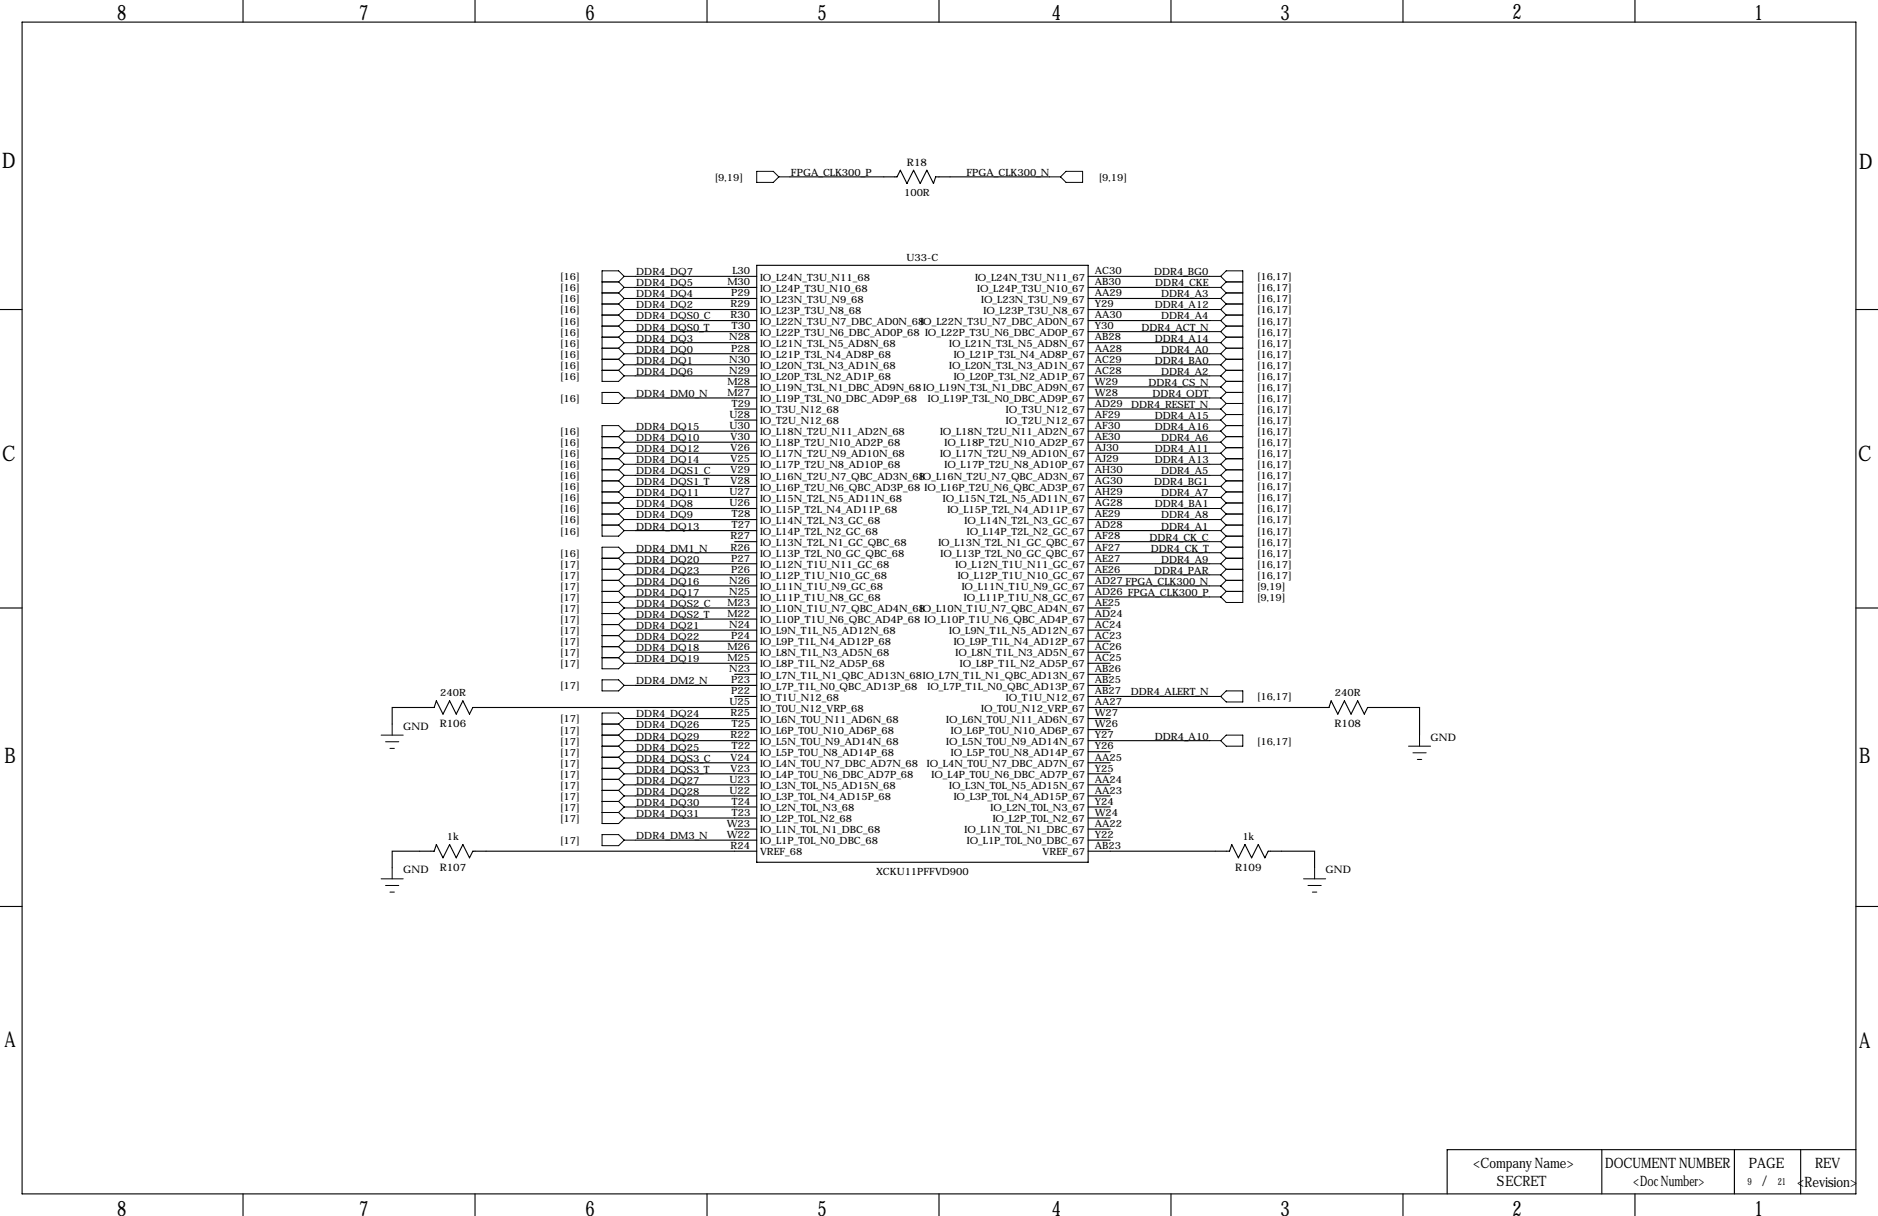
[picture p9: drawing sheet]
<svg xmlns="http://www.w3.org/2000/svg" width="432mm" height="279mm" viewBox="0 0 432 279" stroke-linecap="round" stroke-linejoin="round" font-family="sans-serif">
<defs><g id="words">
<g font-size="4.9">
<text x="26.9" y="4.6">8</text>
<text x="82.5" y="4.6">7</text>
<text x="134.6" y="4.6">6</text>
<text x="188" y="4.6">5</text>
<text x="241.8" y="4.6">4</text>
<text x="294.4" y="4.6">3</text>
<text x="347.7" y="4.3">2</text>
<text x="403.4" y="4.6">1</text>
<text x=".5" y="38.6">D</text>
<text x="427.5" y="38.9">D</text>
<text x=".5" y="105.9">C</text>
<text x="427.2" y="105.9">C</text>
<text x="1" y="175.3">B</text>
<text x="427.5" y="175.3">B</text>
<text x="1" y="240.5">A</text>
<text x="427.5" y="240.8">A</text>
<text x="26.9" y="279.3">8</text>
<text x="82.5" y="279.3">7</text>
<text x="134.6" y="279.3">6</text>
<text x="188" y="279.3">5</text>
<text x="241.8" y="279.3">4</text>
<text x="294.4" y="279.3">3</text>
<text x="347.7" y="279.3">2</text>
<text x="403.4" y="279.3">1</text>
</g>
<g font-size="3.3">
<text x="338.7" y="268.3">&lt;Company Name&gt;</text>
<text x="369.1" y="268.5">DOCUMENT NUMBER</text>
<text x="402.1" y="268.5">PAGE</text>
<text x="417.3" y="268.5">REV</text>
<text x="344.2" y="272.5">SECRET</text>
<text x="375.5" y="272.5">&lt;Doc Number&gt;</text>
<text x="405.1" y="272.5">/</text>
<text x="413.2" y="272.6">&lt;Revision&gt;</text>
</g>
<g font-size="2.4">
<text x="208.5" y="38.1">R18</text>
<text x="92.7" y="167.6">GND</text>
<text x="101.1" y="167.1">R106</text>
<text x="306.8" y="167.1">R108</text>
<text x="328.9" y="170.2">GND</text>
<text x="92.7" y="200.7">GND</text>
<text x="101.1" y="200.1">R107</text>
<text x="284" y="200.1">R109</text>
<text x="304.8" y="200.7">GND</text>
</g>
<g font-size="2.3">
<text x="164.3" y="41.5">[9,19]</text>
<text x="181.9" y="40.4">FPGA_CLK300_P</text>
<text x="222.2" y="40.4">FPGA_CLK300_N</text>
<text x="252.6" y="41.5">[9,19]</text>
<text x="207.9" y="45.1">100R</text>
<text x="208.4" y="59.9">U33-C</text>
<text x="128.8" y="64.4">[16]</text>
<text x="146.3" y="63.2">DDR4_DQ7</text>
<text x="146.3" y="65.8">DDR4_DQ5</text>
<text x="167.2" y="65.5">M30</text>
<text x="168.4" y="63">L30</text>
<text x="174.8" y="64.5">IO_L24N_T3U_N11_68</text>
<text x="224.2" y="64.5">IO_L24N_T3U_N11_67</text>
<text x="251.7" y="63">AC30</text>
<text x="251.7" y="65.5">AB30</text>
<text x="265.4" y="63.2">DDR4_BG0</text>
<text x="265.6" y="65.8">DDR4_CKE</text>
<text x="289.1" y="64.4">[16,17]</text>
<text x="128.8" y="66.9">[16]</text>
<text x="128.8" y="69.5">[16]</text>
<text x="146.3" y="68.3">DDR4_DQ4</text>
<text x="146.3" y="70.9">DDR4_DQ2</text>
<text x="168" y="70.6">R29</text>
<text x="168.1" y="68.1">P29</text>
<text x="174.8" y="67">IO_L24P_T3U_N10_68</text>
<text x="174.8" y="69.5">IO_L23N_T3U_N9_68</text>
<text x="224.7" y="67">IO_L24P_T3U_N10_67</text>
<text x="225.6" y="69.5">IO_L23N_T3U_N9_67</text>
<text x="251.7" y="68.1">AA29</text>
<text x="251.7" y="70.6">Y29</text>
<text x="265.5" y="70.9">DDR4_A12</text>
<text x="267" y="68.3">DDR4_A3</text>
<text x="289.1" y="66.9">[16,17]</text>
<text x="289.1" y="69.5">[16,17]</text>
<text x="128.8" y="72">[16]</text>
<text x="128.8" y="74.6">[16]</text>
<text x="128.8" y="77.1">[16]</text>
<text x="146.3" y="73.4">DDR4_DQS0_C</text>
<text x="146.3" y="75.9">DDR4_DQS0_T</text>
<text x="168" y="73.2">R30</text>
<text x="168.3" y="75.7">T30</text>
<text x="174.8" y="72.1">IO_L23P_T3U_N8_68</text>
<text x="174.8" y="74.6">IO_L22N_T3U_N7_DBC_AD0N_68IO_L22N_T3U_N7_DBC_AD0N_67</text>
<text x="174.8" y="77.2">IO_L22P_T3U_N6_DBC_AD0P_68 IO_L22P_T3U_N6_DBC_AD0P_67</text>
<text x="226.2" y="72.1">IO_L23P_T3U_N8_67</text>
<text x="251.7" y="73.2">AA30</text>
<text x="251.7" y="75.7">Y30</text>
<text x="262.5" y="75.9">DDR4_ACT_N</text>
<text x="267" y="73.4">DDR4_A4</text>
<text x="289.1" y="72">[16,17]</text>
<text x="289.1" y="74.6">[16,17]</text>
<text x="289.1" y="77.1">[16,17]</text>
<text x="128.8" y="79.6">[16]</text>
<text x="128.8" y="82.2">[16]</text>
<text x="146.3" y="78.5">DDR4_DQ3</text>
<text x="146.3" y="81">DDR4_DQ0</text>
<text x="146.3" y="83.6">DDR4_DQ1</text>
<text x="167.6" y="78.2">N28</text>
<text x="167.6" y="83.3">N30</text>
<text x="168.1" y="80.8">P28</text>
<text x="174.8" y="79.7">IO_L21N_T3L_N5_AD8N_68</text>
<text x="174.8" y="82.2">IO_L21P_T3L_N4_AD8P_68</text>
<text x="218.2" y="79.7">IO_L21N_T3L_N5_AD8N_67</text>
<text x="219.3" y="82.2">IO_L21P_T3L_N4_AD8P_67</text>
<text x="251.7" y="78.2">AB28</text>
<text x="251.7" y="80.8">AA28</text>
<text x="251.7" y="83.3">AC29</text>
<text x="265.5" y="78.5">DDR4_A14</text>
<text x="265.5" y="83.6">DDR4_BA0</text>
<text x="267" y="81">DDR4_A0</text>
<text x="289.1" y="79.6">[16,17]</text>
<text x="289.1" y="82.2">[16,17]</text>
<text x="128.8" y="84.7">[16]</text>
<text x="128.8" y="87.3">[16]</text>
<text x="146.3" y="86.1">DDR4_DQ6</text>
<text x="167.2" y="88.4">M28</text>
<text x="167.6" y="85.9">N29</text>
<text x="174.8" y="84.8">IO_L20N_T3L_N3_AD1N_68</text>
<text x="174.8" y="87.3">IO_L20P_T3L_N2_AD1P_68</text>
<text x="174.8" y="89.9">IO_L19N_T3L_N1_DBC_AD9N_68 IO_L19N_T3L_N1_DBC_AD9N_67</text>
<text x="218.2" y="84.8">IO_L20N_T3L_N3_AD1N_67</text>
<text x="219.3" y="87.3">IO_L20P_T3L_N2_AD1P_67</text>
<text x="251.7" y="85.9">AC28</text>
<text x="251.7" y="88.4">W29</text>
<text x="264.1" y="88.6">DDR4_CS_N</text>
<text x="267" y="86.1">DDR4_A2</text>
<text x="289.1" y="84.7">[16,17]</text>
<text x="289.1" y="87.3">[16,17]</text>
<text x="289.1" y="89.8">[16,17]</text>
<text x="128.8" y="92.3">[16]</text>
<text x="146.3" y="91.2">DDR4_DM0_N</text>
<text x="167.2" y="90.9">M27</text>
<text x="168.3" y="93.5">T29</text>
<text x="174.8" y="92.4">IO_L19P_T3L_N0_DBC_AD9P_68</text>
<text x="174.8" y="94.9">IO_T3U_N12_68</text>
<text x="213.4" y="92.4">IO_L19P_T3L_N0_DBC_AD9P_67</text>
<text x="231.3" y="94.9">IO_T3U_N12_67</text>
<text x="251.7" y="90.9">W28</text>
<text x="251.7" y="93.5">AD29</text>
<text x="260.1" y="93.7">DDR4_RESET_N</text>
<text x="265" y="91.2">DDR4_ODT</text>
<text x="289.1" y="92.3">[16,17]</text>
<text x="289.1" y="94.9">[16,17]</text>
<text x="128.8" y="100">[16]</text>
<text x="146.3" y="98.8">DDR4_DQ15</text>
<text x="146.3" y="101.3">DDR4_DQ10</text>
<text x="167.7" y="96">U28</text>
<text x="167.7" y="98.6">U30</text>
<text x="168" y="101.1">V30</text>
<text x="174.8" y="97.5">IO_T2U_N12_68</text>
<text x="174.8" y="100">IO_L18N_T2U_N11_AD2N_68</text>
<text x="216.2" y="100">IO_L18N_T2U_N11_AD2N_67</text>
<text x="231.3" y="97.5">IO_T2U_N12_67</text>
<text x="251.7" y="96">AF29</text>
<text x="251.7" y="98.6">AF30</text>
<text x="251.7" y="101.1">AE30</text>
<text x="265.5" y="96.3">DDR4_A15</text>
<text x="265.5" y="98.8">DDR4_A16</text>
<text x="267" y="101.3">DDR4_A6</text>
<text x="289.1" y="97.4">[16,17]</text>
<text x="289.1" y="100">[16,17]</text>
<text x="128.8" y="102.5">[16]</text>
<text x="128.8" y="105">[16]</text>
<text x="128.8" y="107.6">[16]</text>
<text x="146.3" y="103.9">DDR4_DQ12</text>
<text x="146.3" y="106.4">DDR4_DQ14</text>
<text x="168" y="103.6">V26</text>
<text x="168" y="106.2">V25</text>
<text x="174.8" y="102.6">IO_L18P_T2U_N10_AD2P_68</text>
<text x="174.8" y="105.1">IO_L17N_T2U_N9_AD10N_68</text>
<text x="174.8" y="107.6">IO_L17P_T2U_N8_AD10P_68</text>
<text x="216.2" y="105.1">IO_L17N_T2U_N9_AD10N_67</text>
<text x="217.2" y="102.6">IO_L18P_T2U_N10_AD2P_67</text>
<text x="217.2" y="107.6">IO_L17P_T2U_N8_AD10P_67</text>
<text x="251.7" y="103.6">AJ30</text>
<text x="251.7" y="106.2">AJ29</text>
<text x="265.5" y="103.9">DDR4_A11</text>
<text x="265.5" y="106.4">DDR4_A13</text>
<text x="289.1" y="102.5">[16,17]</text>
<text x="289.1" y="105">[16,17]</text>
<text x="289.1" y="107.6">[16,17]</text>
<text x="128.8" y="110.1">[16]</text>
<text x="128.8" y="112.7">[16]</text>
<text x="146.3" y="109">DDR4_DQS1_C</text>
<text x="146.3" y="111.5">DDR4_DQS1_T</text>
<text x="167.7" y="113.8">U27</text>
<text x="168" y="108.7">V29</text>
<text x="168" y="111.3">V28</text>
<text x="174.8" y="110.2">IO_L16N_T2U_N7_QBC_AD3N_68</text>
<text x="174.8" y="112.7">IO_L16P_T2U_N6_QBC_AD3P_68 IO_L16P_T2U_N6_QBC_AD3P_67</text>
<text x="211.5" y="110.2">IO_L16N_T2U_N7_QBC_AD3N_67</text>
<text x="251.7" y="108.7">AH30</text>
<text x="251.7" y="111.3">AG30</text>
<text x="251.7" y="113.8">AH29</text>
<text x="265.4" y="111.5">DDR4_BG1</text>
<text x="267" y="109">DDR4_A5</text>
<text x="289.1" y="110.1">[16,17]</text>
<text x="289.1" y="112.7">[16,17]</text>
<text x="128.8" y="115.2">[16]</text>
<text x="128.8" y="117.7">[16]</text>
<text x="146.3" y="114">DDR4_DQ11</text>
<text x="146.3" y="116.6">DDR4_DQ8</text>
<text x="146.3" y="119.1">DDR4_DQ9</text>
<text x="167.7" y="116.3">U26</text>
<text x="168.3" y="118.9">T28</text>
<text x="174.8" y="115.3">IO_L15N_T2L_N5_AD11N_68</text>
<text x="174.8" y="117.8">IO_L15P_T2L_N4_AD11P_68</text>
<text x="216.8" y="115.3">IO_L15N_T2L_N5_AD11N_67</text>
<text x="217.8" y="117.8">IO_L15P_T2L_N4_AD11P_67</text>
<text x="251.7" y="116.3">AG28</text>
<text x="251.7" y="118.9">AE29</text>
<text x="265.5" y="116.6">DDR4_BA1</text>
<text x="267" y="114">DDR4_A7</text>
<text x="267" y="119.1">DDR4_A8</text>
<text x="289.1" y="115.2">[16,17]</text>
<text x="289.1" y="117.7">[16,17]</text>
<text x="128.8" y="120.3">[16]</text>
<text x="128.8" y="122.8">[16]</text>
<text x="146.3" y="121.7">DDR4_DQ13</text>
<text x="168" y="124">R27</text>
<text x="168.3" y="121.4">T27</text>
<text x="174.8" y="120.3">IO_L14N_T2L_N3_GC_68</text>
<text x="174.8" y="122.9">IO_L14P_T2L_N2_GC_68</text>
<text x="174.8" y="125.4">IO_L13N_T2L_N1_GC_QBC_68</text>
<text x="215.7" y="125.4">IO_L13N_T2L_N1_GC_QBC_67</text>
<text x="221.8" y="120.3">IO_L14N_T2L_N3_GC_67</text>
<text x="222.3" y="122.9">IO_L14P_T2L_N2_GC_67</text>
<text x="251.7" y="121.4">AD28</text>
<text x="251.7" y="124">AF28</text>
<text x="264.3" y="124.2">DDR4_CK_C</text>
<text x="267" y="121.7">DDR4_A1</text>
<text x="289.1" y="120.3">[16,17]</text>
<text x="289.1" y="122.8">[16,17]</text>
<text x="289.1" y="125.4">[16,17]</text>
<text x="128.8" y="127.9">[16]</text>
<text x="128.8" y="130.4">[17]</text>
<text x="146.3" y="126.7">DDR4_DM1_N</text>
<text x="146.3" y="129.3">DDR4_DQ20</text>
<text x="146.3" y="131.8">DDR4_DQ23</text>
<text x="168" y="126.5">R26</text>
<text x="168.1" y="129">P27</text>
<text x="168.1" y="131.6">P26</text>
<text x="174.8" y="128">IO_L13P_T2L_N0_GC_QBC_68</text>
<text x="174.8" y="130.5">IO_L12N_T1U_N11_GC_68</text>
<text x="216.3" y="128">IO_L13P_T2L_N0_GC_QBC_67</text>
<text x="219.7" y="130.5">IO_L12N_T1U_N11_GC_67</text>
<text x="251.7" y="126.5">AF27</text>
<text x="251.7" y="129">AE27</text>
<text x="251.7" y="131.6">AE26</text>
<text x="264.6" y="126.7">DDR4_CK_T</text>
<text x="265.4" y="131.8">DDR4_PAR</text>
<text x="267" y="129.3">DDR4_A9</text>
<text x="289.1" y="127.9">[16,17]</text>
<text x="289.1" y="130.4">[16,17]</text>
<text x="128.8" y="133">[17]</text>
<text x="128.8" y="135.5">[17]</text>
<text x="146.3" y="134.4">DDR4_DQ16</text>
<text x="146.3" y="136.9">DDR4_DQ17</text>
<text x="167.6" y="134.1">N26</text>
<text x="167.6" y="136.7">N25</text>
<text x="174.8" y="133">IO_L12P_T1U_N10_GC_68</text>
<text x="174.8" y="135.6">IO_L11N_T1U_N9_GC_68</text>
<text x="220.2" y="133">IO_L12P_T1U_N10_GC_67</text>
<text x="221.1" y="135.6">IO_L11N_T1U_N9_GC_67</text>
<text x="251.7" y="134.1">AD27 FPGA_CLK300_N</text>
<text x="251.7" y="136.7">AD26 FPGA_CLK300_P</text>
<text x="289.1" y="135.5">[9,19]</text>
<text x="289.1" y="133">[16,17]</text>
<text x="128.8" y="138.1">[17]</text>
<text x="128.8" y="140.6">[17]</text>
<text x="128.8" y="143.1">[17]</text>
<text x="146.3" y="139.4">DDR4_DQS2_C</text>
<text x="146.3" y="142">DDR4_DQS2_T</text>
<text x="167.2" y="139.2">M23</text>
<text x="167.2" y="141.7">M22</text>
<text x="174.8" y="138.1">IO_L11P_T1U_N8_GC_68</text>
<text x="174.8" y="140.7">IO_L10N_T1U_N7_QBC_AD4N_68</text>
<text x="174.8" y="143.2">IO_L10P_T1U_N6_QBC_AD4P_68 IO_L10P_T1U_N6_QBC_AD4P_67</text>
<text x="211.5" y="140.7">IO_L10N_T1U_N7_QBC_AD4N_67</text>
<text x="221.6" y="138.1">IO_L11P_T1U_N8_GC_67</text>
<text x="251.7" y="139.2">AE25</text>
<text x="251.7" y="141.7">AD24</text>
<text x="289.1" y="138.1">[9,19]</text>
<text x="128.8" y="145.7">[17]</text>
<text x="128.8" y="148.2">[17]</text>
<text x="146.3" y="144.5">DDR4_DQ21</text>
<text x="146.3" y="147.1">DDR4_DQ22</text>
<text x="146.3" y="149.6">DDR4_DQ18</text>
<text x="167.2" y="149.4">M26</text>
<text x="167.6" y="144.3">N24</text>
<text x="168.1" y="146.8">P24</text>
<text x="174.8" y="145.7">IO_L9N_T1L_N5_AD12N_68</text>
<text x="174.8" y="148.3">IO_L9P_T1L_N4_AD12P_68</text>
<text x="218.2" y="145.7">IO_L9N_T1L_N5_AD12N_67</text>
<text x="219.3" y="148.3">IO_L9P_T1L_N4_AD12P_67</text>
<text x="251.7" y="144.3">AC24</text>
<text x="251.7" y="146.8">AC23</text>
<text x="251.7" y="149.4">AC26</text>
<text x="128.8" y="150.8">[17]</text>
<text x="128.8" y="153.3">[17]</text>
<text x="146.3" y="152.1">DDR4_DQ19</text>
<text x="167.2" y="151.9">M25</text>
<text x="167.6" y="154.4">N23</text>
<text x="174.8" y="150.8">IO_L8N_T1L_N3_AD5N_68</text>
<text x="174.8" y="153.4">IO_L8P_T1L_N2_AD5P_68</text>
<text x="174.8" y="155.9">IO_L7N_T1L_N1_QBC_AD13N_68IO_L7N_T1L_N1_QBC_AD13N_67</text>
<text x="219.7" y="150.8">IO_L8N_T1L_N3_AD5N_67</text>
<text x="220.7" y="153.4">IO_L8P_T1L_N2_AD5P_67</text>
<text x="251.7" y="151.9">AC25</text>
<text x="251.7" y="154.4">AB26</text>
<text x="101.2" y="160">240R</text>
<text x="128.8" y="158.4">[17]</text>
<text x="146.3" y="157.2">DDR4_DM2_N</text>
<text x="168.1" y="157">P23</text>
<text x="168.1" y="159.5">P22</text>
<text x="174.8" y="158.4">IO_L7P_T1L_N0_QBC_AD13P_68</text>
<text x="174.8" y="161">IO_T1U_N12_68</text>
<text x="213.3" y="158.4">IO_L7P_T1L_N0_QBC_AD13P_67</text>
<text x="231.3" y="161">IO_T1U_N12_67</text>
<text x="251.7" y="157">AB25</text>
<text x="251.7" y="159.5">AB27</text>
<text x="260" y="159.8">DDR4_ALERT_N</text>
<text x="289.1" y="160.9">[16,17]</text>
<text x="306.9" y="160">240R</text>
<text x="128.8" y="166">[17]</text>
<text x="146.3" y="164.8">DDR4_DQ24</text>
<text x="146.3" y="167.4">DDR4_DQ26</text>
<text x="167.7" y="162.1">U25</text>
<text x="168" y="164.6">R25</text>
<text x="168.3" y="167.1">T25</text>
<text x="174.8" y="163.5">IO_T0U_N12_VRP_68</text>
<text x="174.8" y="166.1">IO_L6N_T0U_N11_AD6N_68</text>
<text x="217.6" y="166.1">IO_L6N_T0U_N11_AD6N_67</text>
<text x="225.6" y="163.5">IO_T0U_N12_VRP_67</text>
<text x="251.7" y="162.1">AA27</text>
<text x="251.7" y="164.6">W27</text>
<text x="251.7" y="167.1">W26</text>
<text x="128.8" y="168.5">[17]</text>
<text x="128.8" y="171.1">[17]</text>
<text x="128.8" y="173.6">[17]</text>
<text x="146.3" y="169.9">DDR4_DQ29</text>
<text x="146.3" y="172.5">DDR4_DQ25</text>
<text x="168" y="169.7">R22</text>
<text x="168.3" y="172.2">T22</text>
<text x="174.8" y="168.6">IO_L6P_T0U_N10_AD6P_68</text>
<text x="174.8" y="171.1">IO_L5N_T0U_N9_AD14N_68</text>
<text x="174.8" y="173.7">IO_L5P_T0U_N8_AD14P_68</text>
<text x="217.6" y="171.1">IO_L5N_T0U_N9_AD14N_67</text>
<text x="218.6" y="168.6">IO_L6P_T0U_N10_AD6P_67</text>
<text x="218.6" y="173.7">IO_L5P_T0U_N8_AD14P_67</text>
<text x="251.7" y="169.7">Y27</text>
<text x="251.7" y="172.2">Y26</text>
<text x="265.5" y="169.9">DDR4_A10</text>
<text x="289.1" y="171.1">[16,17]</text>
<text x="128.8" y="176.2">[17]</text>
<text x="128.8" y="178.7">[17]</text>
<text x="146.3" y="175">DDR4_DQS3_C</text>
<text x="146.3" y="177.5">DDR4_DQS3_T</text>
<text x="167.7" y="179.8">U23</text>
<text x="168" y="174.8">V24</text>
<text x="168" y="177.3">V23</text>
<text x="174.8" y="176.2">IO_L4N_T0U_N7_DBC_AD7N_68</text>
<text x="174.8" y="178.8">IO_L4P_T0U_N6_DBC_AD7P_68</text>
<text x="213.1" y="176.2">IO_L4N_T0U_N7_DBC_AD7N_67</text>
<text x="214.2" y="178.8">IO_L4P_T0U_N6_DBC_AD7P_67</text>
<text x="251.7" y="174.8">AA25</text>
<text x="251.7" y="177.3">Y25</text>
<text x="251.7" y="179.8">AA24</text>
<text x="128.8" y="181.2">[17]</text>
<text x="128.8" y="183.8">[17]</text>
<text x="146.3" y="180.1">DDR4_DQ27</text>
<text x="146.3" y="182.6">DDR4_DQ28</text>
<text x="146.3" y="185.2">DDR4_DQ30</text>
<text x="167.7" y="182.4">U22</text>
<text x="168.3" y="184.9">T24</text>
<text x="174.8" y="181.3">IO_L3N_T0L_N5_AD15N_68</text>
<text x="174.8" y="183.8">IO_L3P_T0L_N4_AD15P_68</text>
<text x="218.2" y="181.3">IO_L3N_T0L_N5_AD15N_67</text>
<text x="219.3" y="183.8">IO_L3P_T0L_N4_AD15P_67</text>
<text x="251.7" y="182.4">AA23</text>
<text x="251.7" y="184.9">Y24</text>
<text x="128.8" y="186.3">[17]</text>
<text x="128.8" y="188.9">[17]</text>
<text x="146.3" y="187.7">DDR4_DQ31</text>
<text x="167.1" y="190">W23</text>
<text x="168.3" y="187.5">T23</text>
<text x="174.8" y="186.4">IO_L2N_T0L_N3_68</text>
<text x="174.8" y="188.9">IO_L2P_T0L_N2_68</text>
<text x="174.8" y="191.5">IO_L1N_T0L_N1_DBC_68</text>
<text x="221.8" y="191.5">IO_L1N_T0L_N1_DBC_67</text>
<text x="227.7" y="186.4">IO_L2N_T0L_N3_67</text>
<text x="228.2" y="188.9">IO_L2P_T0L_N2_67</text>
<text x="251.7" y="187.5">W24</text>
<text x="251.7" y="190">AA22</text>
<text x="102.8" y="193">1k</text>
<text x="128.8" y="193.9">[17]</text>
<text x="146.3" y="192.8">DDR4_DM3_N</text>
<text x="167.1" y="192.5">W22</text>
<text x="168" y="195.1">R24</text>
<text x="174.8" y="194">IO_L1P_T0L_N0_DBC_68</text>
<text x="174.8" y="196.5">VREF_68</text>
<text x="222.3" y="194">IO_L1P_T0L_N0_DBC_67</text>
<text x="239.7" y="196.5">VREF_67</text>
<text x="251.7" y="192.5">Y22</text>
<text x="251.7" y="195.1">AB23</text>
<text x="285.6" y="193">1k</text>
<text x="201.4" y="201.1">XCKU11PFFVD900</text>
<text x="401.8" y="272.2">9</text>
<text x="408.7" y="272.2">21</text>
</g>
</g></defs>
<g fill="none" stroke="#000" stroke-width=".25">
<path d="M5.1 5.1h421.6v269.2h-421.6zM55.9 0v5.1M109.2 0v5.1M162.6 0v5.1M215.9 0v5.1M269.2 0v5.1M322.6 0v5.1M375.9 0v5.1M181.6 40.6h24.6l.8-1.5 1.5 3.1 1.6-3.1 1.5 3.1 1.5-3.1 1.5 3.1 .5-1.6h26.2M0 71.1h5.1M146 71.1h28M146 63.5h28"/>
<path d="M146 66h28M146 68.6h28M146 73.7h28M146 76.2h28M146 78.7h28M174 61h76.2v137.1h-76.2zM250.2 71.1h27.9M250.2 63.5h27.9M250.2 66h27.9M250.2 68.6h27.9M250.2 73.7h27.9M250.2 76.2h27.9"/>
<path d="M250.2 78.7h27.9M426.7 71.1h5.1M146 81.3h28M146 83.8h28M146 86.4h28M146 91.4h28M146 99.1h28M168.9 88.9h5.1M168.9 94h5.1M168.9 96.5h5.1M250.2 81.3h27.9M250.2 83.8h27.9"/>
<path d="M250.2 86.4h27.9M250.2 88.9h27.9M250.2 91.4h27.9M250.2 94h27.9M250.2 96.5h27.9M250.2 99.1h27.9M146 101.6h28M146 104.1h28M146 106.7h28M146 109.2h28M146 111.8h28M146 114.3h28"/>
<path d="M146 116.8h28M146 119.4h28M250.2 101.6h27.9M250.2 104.1h27.9M250.2 106.7h27.9M250.2 109.2h27.9M250.2 111.8h27.9M250.2 114.3h27.9M250.2 116.8h27.9M250.2 119.4h27.9M0 139.7h5.1M146 139.7h28"/>
<path d="M146 121.9h28M146 127h28M146 129.5h28M146 132.1h28M146 134.6h28M146 137.2h28M168.9 124.5h5.1M250.2 139.7h5.1M250.2 121.9h27.9M250.2 124.5h27.9M250.2 127h27.9M250.2 129.5h27.9"/>
<path d="M250.2 132.1h27.9M250.2 134.6h27.9M250.2 137.2h27.9M426.7 139.7h5.1M146 142.2h28M146 144.8h28M146 147.3h28M146 149.9h28M146 152.4h28M146 157.5h28M168.9 154.9h5.1M250.2 142.2h5.1"/>
<path d="M250.2 144.8h5.1M250.2 147.3h5.1M250.2 149.9h5.1M250.2 152.4h5.1M250.2 154.9h5.1M250.2 157.5h5.1M146 165.1h28M146 167.6h28M146 170.2h28M146 172.7h28M146 175.3h28M146 177.8h28"/>
<path d="M168.9 160h5.1M174 162.6h-65.3l-.8 1.5-1.5-3.1-1.5 3.1-1.5-3.1-1.5 3.1-1.6-3.1-.5 1.6h-9.6v3.8M250.2 162.6h55.4l.5-1.6 1.5 3.1 1.5-3.1 1.5 3.1 1.6-3.1 1.5 3.1 .8-1.5h11.9v6.3M250.2 160h27.9M250.2 165.1h5.1M250.2 167.6h5.1M250.2 170.2h27.9M250.2 172.7h5.1M250.2 175.3h5.1M250.2 177.8h5.1M146 180.3h28M146 182.9h28"/>
<path d="M146 185.4h28M146 188h28M146 193h28M168.9 190.5h5.1M174 195.6h-65.3l-.8 1.5-1.5-3-1.5 3-1.5-3-1.5 3-1.6-3-.5 1.5h-9.6v3.8M250.2 195.6h32.5l.5-1.5 1.5 3 1.6-3 1.5 3 1.5-3 1.5 3 .8-1.5h10.7v3.8M250.2 180.3h5.1M250.2 182.9h5.1M250.2 185.4h5.1M250.2 188h5.1M250.2 190.5h5.1M250.2 193h5.1"/>
<path d="M0 208.3h5.1M426.7 208.3h5.1M55.9 274.3v5.1M109.2 274.3v5.1M162.6 274.3v5.1M215.9 274.3v5.1M269.2 274.3v5.1M322.6 274.3v5.1M368.3 264.2v10.1M375.9 274.3v5.1M398.8 264.2v10.1M414 264.2v10.1"/>
<path d="M426.7 264.2h-94v10.1"/>
</g>
<g fill="none" stroke="#000" stroke-width=".23">
<path d="M174 39.4h3.8l1.3 1.2-1.3 1.3h-3.8zM245.1 39.4h3.8v2.5h-3.8l-1.3-1.3zM179.1 40.6h2.5M241.3 40.6h2.5M138.4 64.8h3.8M138.4 67.3h3.8M138.4 69.8h3.8M138.4 72.4h3.8M138.4 74.9h3.8M138.4 77.5h3.8M142.2 64.8l1.3 1.2M142.2 67.3l1.3 1.3"/>
<path d="M142.2 69.8l1.3 1.3M142.2 72.4l1.3 1.3M142.2 74.9l1.3 1.3M142.2 77.5l1.3 1.2M143.5 63.5h2.5M143.5 63.5l-1.3-1.3h-3.8v25.4h3.8l1.3-1.2M143.5 63.5l-1.3 1.3M143.5 66h2.5M143.5 66l-1.3 1.3M143.5 68.6h2.5M143.5 68.6l-1.3 1.2M143.5 71.1h2.5"/>
<path d="M143.5 71.1l-1.3 1.3M143.5 73.7h2.5M143.5 73.7l-1.3 1.2M143.5 76.2h2.5M143.5 76.2l-1.3 1.3M143.5 78.7h2.5M143.5 78.7l-1.3 1.3M278.1 63.5h2.6M278.1 66h2.6M278.1 68.6h2.6M278.1 71.1h2.6M278.1 73.7h2.6"/>
<path d="M278.1 76.2h2.6M278.1 78.7h2.6M280.7 63.5l1.2-1.3h3.9v76.2h-3.9l-1.2-1.2M280.7 63.5l1.2 1.3M280.7 66l1.2 1.3M280.7 68.6l1.2 1.2M280.7 71.1l1.2 1.3M280.7 73.7l1.2 1.2M280.7 76.2l1.2 1.3M280.7 78.7l1.2 1.3M281.9 64.8h3.9M281.9 67.3h3.9"/>
<path d="M281.9 69.8h3.9M281.9 72.4h3.9M281.9 74.9h3.9M281.9 77.5h3.9M281.9 64.8l-1.2 1.2M281.9 67.3l-1.2 1.3M281.9 69.8l-1.2 1.3M281.9 72.4l-1.2 1.3M281.9 74.9l-1.2 1.3M281.9 77.5l-1.2 1.2M138.4 90.2h3.8l1.3 1.2-1.3 1.3h-3.8zM138.4 80h3.8"/>
<path d="M138.4 82.5h3.8M138.4 85.1h3.8M142.2 80l1.3 1.3M142.2 82.5l1.3 1.3M142.2 85.1l1.3 1.3M143.5 99.1l-1.3-1.3h-3.8v25.4h3.8l1.3-1.3M143.5 81.3h2.5M143.5 81.3l-1.3 1.2M143.5 83.8h2.5M143.5 83.8l-1.3 1.3M143.5 86.4h2.5M143.5 91.4h2.5"/>
<path d="M143.5 99.1h2.5M143.5 99.1l-1.3 1.2M278.1 81.3h2.6M278.1 83.8h2.6M278.1 86.4h2.6M278.1 91.4h2.6M278.1 99.1h2.6M278.1 88.9h2.6M278.1 94h2.6M278.1 96.5h2.6M280.7 81.3l1.2 1.2M280.7 83.8l1.2 1.3"/>
<path d="M280.7 86.4l1.2 1.2M280.7 88.9l1.2 1.3M280.7 91.4l1.2 1.3M280.7 94l1.2 1.2M280.7 96.5l1.2 1.3M280.7 99.1l1.2 1.2M281.9 80h3.9M281.9 82.5h3.9M281.9 85.1h3.9M281.9 87.6h3.9M281.9 90.2h3.9M281.9 92.7h3.9"/>
<path d="M281.9 97.8h3.9M281.9 80l-1.2 1.3M281.9 82.5l-1.2 1.3M281.9 85.1l-1.2 1.3M281.9 87.6l-1.2 1.3M281.9 90.2l-1.2 1.2M281.9 92.7l-1.2 1.3M281.9 95.2h3.9M281.9 95.2l-1.2 1.3M281.9 97.8l-1.2 1.3M138.4 100.3h3.8M138.4 102.9h3.8"/>
<path d="M138.4 105.4h3.8M138.4 107.9h3.8M138.4 110.5h3.8M138.4 113h3.8M138.4 115.6h3.8M138.4 118.1h3.8M142.2 100.3l1.3 1.3M142.2 102.9l1.3 1.2M142.2 105.4l1.3 1.3M142.2 107.9l1.3 1.3M142.2 110.5l1.3 1.3M142.2 113l1.3 1.3"/>
<path d="M142.2 115.6l1.3 1.2M142.2 118.1l1.3 1.3M143.5 101.6h2.5M143.5 101.6l-1.3 1.3M143.5 104.1h2.5M143.5 104.1l-1.3 1.3M143.5 106.7h2.5M143.5 106.7l-1.3 1.2M143.5 109.2h2.5M143.5 109.2l-1.3 1.3M143.5 111.8h2.5M143.5 111.8l-1.3 1.2"/>
<path d="M143.5 114.3h2.5M143.5 114.3l-1.3 1.3M143.5 116.8h2.5M143.5 116.8l-1.3 1.3M143.5 119.4h2.5M143.5 119.4l-1.3 1.3M278.1 101.6h2.6M278.1 104.1h2.6M278.1 106.7h2.6M278.1 109.2h2.6M278.1 111.8h2.6M278.1 114.3h2.6"/>
<path d="M278.1 116.8h2.6M278.1 119.4h2.6M280.7 101.6l1.2 1.3M280.7 104.1l1.2 1.3M280.7 109.2l1.2 1.3M280.7 111.8l1.2 1.2M280.7 114.3l1.2 1.3M280.7 116.8l1.2 1.3M280.7 119.4l1.2 1.3M280.7 106.7l1.2 1.2M281.9 100.3h3.9M281.9 102.9h3.9"/>
<path d="M281.9 105.4h3.9M281.9 107.9h3.9M281.9 110.5h3.9M281.9 113h3.9M281.9 115.6h3.9M281.9 118.1h3.9M281.9 100.3l-1.2 1.3M281.9 102.9l-1.2 1.2M281.9 107.9l-1.2 1.3M281.9 110.5l-1.2 1.3M281.9 113l-1.2 1.3M281.9 115.6l-1.2 1.2"/>
<path d="M281.9 118.1l-1.2 1.3M281.9 105.4l-1.2 1.3M138.4 120.7h3.8M138.4 128.3h3.8M138.4 130.8h3.8M138.4 133.3h3.8M138.4 135.9h3.8M138.4 138.4h3.8M142.2 120.7l1.3 1.2M142.2 128.3l1.3 1.2M142.2 130.8l1.3 1.3M142.2 133.3l1.3 1.3"/>
<path d="M142.2 135.9l1.3 1.3M142.2 138.4l1.3 1.3M143.5 127l-1.3-1.3h-3.8v28h3.8l1.3-1.3M143.5 121.9h2.5M143.5 127h2.5M143.5 127l-1.3 1.3M143.5 129.5h2.5M143.5 129.5l-1.3 1.3M143.5 132.1h2.5M143.5 132.1l-1.3 1.2M143.5 134.6h2.5M143.5 134.6l-1.3 1.3"/>
<path d="M143.5 137.2h2.5M143.5 137.2l-1.3 1.2M143.5 139.7h2.5M143.5 139.7l-1.3 1.3M278.1 121.9h2.6M278.1 127h2.6M278.1 129.5h2.6M278.1 132.1h2.6M278.1 134.6h2.6M278.1 137.2h2.6M278.1 124.5h2.6M280.7 121.9l1.2 1.3"/>
<path d="M280.7 124.5l1.2 1.2M280.7 127l1.2 1.3M280.7 134.6l1.2 1.3M280.7 129.5l1.2 1.3M280.7 132.1l1.2 1.2M281.9 120.7h3.9M281.9 123.2h3.9M281.9 125.7h3.9M281.9 128.3h3.9M281.9 130.8h3.9M281.9 133.3h3.9M281.9 135.9h3.9"/>
<path d="M281.9 120.7l-1.2 1.2M281.9 123.2l-1.2 1.3M281.9 125.7l-1.2 1.3M281.9 133.3l-1.2 1.3M281.9 135.9l-1.2 1.3M281.9 128.3l-1.2 1.2M281.9 130.8l-1.2 1.3M138.4 156.2h3.8l1.3 1.3-1.3 1.3h-3.8zM138.4 141h3.8M138.4 143.5h3.8M138.4 146h3.8M138.4 148.6h3.8"/>
<path d="M138.4 151.1h3.8M142.2 141l1.3 1.2M142.2 143.5l1.3 1.3M142.2 146l1.3 1.3M142.2 148.6l1.3 1.3M142.2 151.1l1.3 1.3M143.5 142.2h2.5M143.5 142.2l-1.3 1.3M143.5 144.8h2.5M143.5 144.8l-1.3 1.2M143.5 147.3h2.5M143.5 147.3l-1.3 1.3"/>
<path d="M143.5 149.9h2.5M143.5 149.9l-1.3 1.2M143.5 152.4h2.5M143.5 157.5h2.5M87.6 168.9h5.1M88.6 170.4h3.1M89.7 172h1M90.2 166.4v2.5M138.4 166.4h3.8M138.4 168.9h3.8M138.4 171.4h3.8M138.4 174h3.8"/>
<path d="M138.4 176.5h3.8M138.4 179.1h3.8M142.2 166.4l1.3 1.2M142.2 168.9l1.3 1.3M142.2 171.4l1.3 1.3M142.2 174l1.3 1.3M142.2 176.5l1.3 1.3M142.2 179.1l1.3 1.2M143.5 165.1l-1.3-1.3h-3.8v25.4h3.8l1.3-1.2M143.5 165.1h2.5M143.5 165.1l-1.3 1.3M143.5 167.6h2.5"/>
<path d="M143.5 167.6l-1.3 1.3M143.5 170.2h2.5M143.5 170.2l-1.3 1.2M143.5 172.7h2.5M143.5 172.7l-1.3 1.3M143.5 175.3h2.5M143.5 175.3l-1.3 1.2M143.5 177.8h2.5M143.5 177.8l-1.3 1.3M278.1 170.2h2.6M278.1 160h2.6M280.7 160l1.2-1.2h3.9v2.5h-3.9z"/>
<path d="M280.7 170.2l1.2-1.3h3.9v2.5h-3.9zM323.8 171.4h5.1M324.9 173h3M325.9 174.5h1M326.4 168.9v2.5M90.2 199.4v2.5M138.4 191.8h3.8l1.3 1.2-1.3 1.3h-3.8zM138.4 181.6h3.8M138.4 184.1h3.8M138.4 186.7h3.8M142.2 181.6l1.3 1.3M142.2 184.1l1.3 1.3"/>
<path d="M142.2 186.7l1.3 1.3M143.5 180.3h2.5M143.5 180.3l-1.3 1.3M143.5 182.9h2.5M143.5 182.9l-1.3 1.2M143.5 185.4h2.5M143.5 185.4l-1.3 1.3M143.5 188h2.5M143.5 193h2.5M302.3 199.4v2.5M87.6 201.9h5.1M88.6 203.5h3.1"/>
<path d="M89.7 205h1M299.7 201.9h5.1M300.7 203.5h3.1M301.8 205h1"/>
</g>
<use href="#words"/>
</svg>
